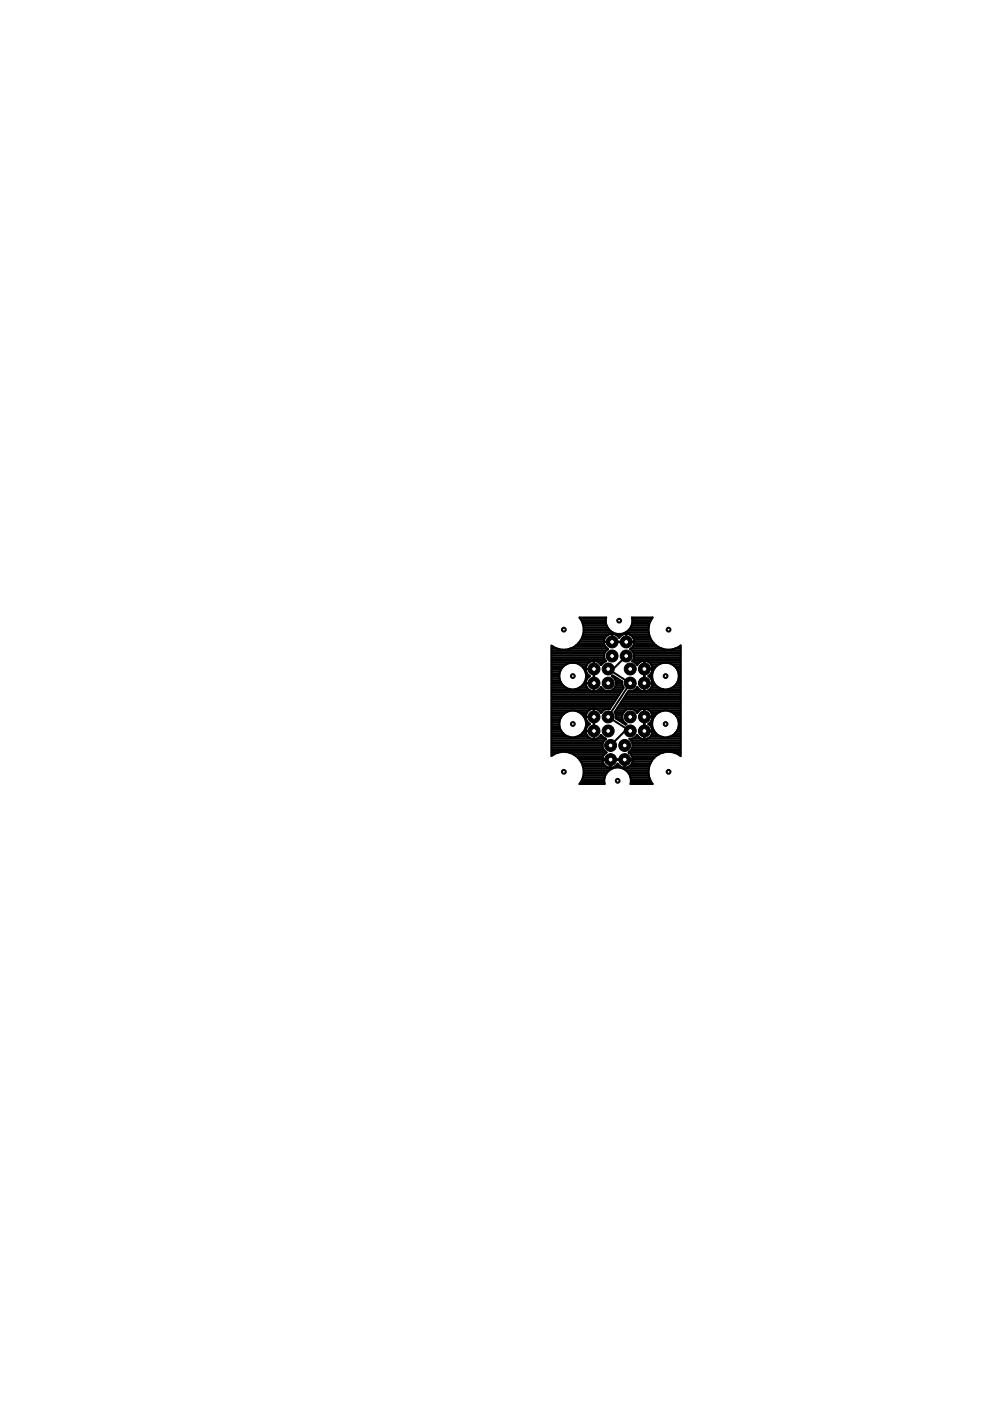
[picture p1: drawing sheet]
<svg xmlns="http://www.w3.org/2000/svg" width="210mm" height="297mm" viewBox="0 0 210 297" stroke-linecap="round" stroke-linejoin="round" font-family="sans-serif">
<g fill="none" stroke="#000" stroke-width=".42">
<path d="M116.9 137.5h1.2M116.9 139.7h11.3M116.9 139.4h11.2M116.9 139h11.2M116.9 138.6h11.2M116.9 138.3h11.4M116.9 137.9h11.7M116.9 137.1h.5M119.2 137.8h.1M119.2 137.8l-1.2-.3-1.1-.6v23.4l1.1-.6M120.5 137.7h.1M120.5 137.7l-1.3 .1"/>
<path d="M120.9 137.5h7.9M121.6 137.2h.1M121.6 137.2l-1.1 .5M121.7 137.1h6.7M122.2 136.8h6M122.6 136.4h.1M122.6 136.4l-1 .8M122.9 136h5.1M123 131.1h5.5M123.2 135.6h4.9M123.3 131.5h5.1M123.4 131.7h.1"/>
<path d="M123.4 135.4h.1M123.4 131.7l.3 1.2v1.2M123.4 135.4l-.8 1M123.4 135.3h4.8M123.4 131.9h5M123.5 134.9h5M123.5 132.3h5M123.6 134.5h5.5M123.7 132.6h4.9M123.7 134.1l-.3 1.3M123.7 134.1h6.3M123.7 133.8h5.7"/>
<path d="M123.7 133.4h5.4M123.7 133h5.1M128.1 136.4h-5.5M128.1 139.4a1.62 1.62 0 0 1 .8-1.8l-.7-.7-.2-.8h1.7v-1.7a1.73 1.73 0 0 0-1.7 1.7h6.5a1.73 1.73 0 0 0-1.7-1.7v1.7h1.7a1.82 1.82 0 0 1-.9 1.5 1.65 1.65 0 0 1 .8 1.8M128.1 139.4l.4 .8-.5 .2-.5 .5M129.7 136h.1M129.7 135.6h.1M129.7 135.3h.1M129.7 134.9h.1M129.7 134.5h.1M129.8 134.4a1.76 1.76 0 0 1 1.5 .8 1.83 1.83 0 0 1 1.4-.8v1.7h-2.9zM130.4 134.5h1.7"/>
<path d="M131 134.9h.5M132.5 134.1h5.1M132.7 136h.1M132.7 135.6h.1M132.7 135.3h.1M132.7 134.9h.1M132.7 134.5h.1M132.8 139.1l-2.8 2.7h-1.1l4.7 3-4.7 7.2 4.7 3h-1.1l-3.1 3.1M133.1 133.8h4.4M133.4 134.5h4.2M133.5 133.4h4M133.7 133h3.8"/>
<path d="M133.8 137.5h6.5M133.9 132.6h3.7M133.9 137.9h10.4M134 134.9h3.7M134 132.3h3.6M134 131.1h4.2M134.1 131.9h3.7M134.1 131.5h3.9M134.2 137.1h5.4M134.2 138.3h10.1M134.3 135.3h3.6M134.3 139.7h10"/>
<path d="M134.4 136.8h4.6M134.4 138.6h9.9M134.4 139.4l-.4 .8 .6 .2 .4 .5M134.4 139.4h9.9M134.4 139h9.9M134.4 135.6h3.7M134.5 136.4h4.1M134.5 136h3.8M137.7 132.2v.1M137.7 134.8h.1M137.7 132.2l-.2 1.3 .2 1.3M137.7 134.8l.5 1.1"/>
<path d="M138.2 131.1l-.5 1.1M138.2 131.1h.1M138.2 135.9h.1M138.2 131.1l.2-.2h-4.4a2.82 2.82 0 0 1-2.7 3.5 2.82 2.82 0 0 1-2.8-3.5h-5.6l.5 .8M138.2 135.9l.9 .9M139.1 136.8l1.1 .7 1.2 .3M139.1 136.8h.1M141.4 137.8h.1M142.7 137.7h.1M142.7 137.7l-1.3 .1M143.1 137.5h1.2M143.9 137.2h.1"/>
<path d="M143.9 137.2l.4-.4v23.5l-.4-.3M143.9 137.2l-1.2 .5M144 137.1h.3M116.9 160h.6M116.9 140.1h8.9M116.9 146.5h8.5M116.9 140.5h7.9M116.9 146.1h4M116.9 159.6h1.4M116.9 159.2h11.3M116.9 158.8h11.1M116.9 158.5h10.9"/>
<path d="M116.9 158.1h10.9M116.9 157.7h10.9M116.9 157.4h11M116.9 157h11.3M116.9 156.6h8.4M116.9 156.2h3.8M116.9 155.9h3M116.9 155.5h2.5M116.9 155.1h2.2M116.9 154.7h2M116.9 154.3h1.8M116.9 154h1.7"/>
<path d="M116.9 153.6h1.7M116.9 153.2h1.7M116.9 152.8h1.8M116.9 152.5h1.9M116.9 152.1h2.1M116.9 151.7h2.3M116.9 151.4h2.7M116.9 151h3.2M116.9 150.6h8M116.9 150.2h12.4M116.9 149.9h12.7M116.9 149.5h12.9"/>
<path d="M116.9 149.1h13.2M116.9 148.7h13.4M116.9 148.4h13.7M116.9 148h13.9M116.9 147.6h14.2M116.9 147.2h14.4M116.9 146.9h14.7M116.9 145.7h3.1M116.9 145.4h2.6M116.9 145h2.2M116.9 144.6h2M116.9 144.3h1.8"/>
<path d="M116.9 143.9h1.7M116.9 143.5h1.7M116.9 143.1h1.7M116.9 142.7h1.8M116.9 142.4h1.9M116.9 142h2M116.9 141.6h2.3M116.9 141.2h2.6M116.9 140.9h3.2M118 159.7h.1M119.2 141.6a2.84 2.84 0 0 0 .3 3.8 2.84 2.84 0 0 0 3.8 0 2.84 2.84 0 0 0 .4-3.8M119.2 159.4l-1.2 .3"/>
<path d="M119.2 159.4h.1M119.2 159.4l1.3 .1M120.5 159.5h.1M120.5 159.5l1.1 .5M120.7 159.6h7.8M121.1 140.5l-1.4 .6-.5 .5M121.6 160h6.5M121.6 160l1 .7M121.8 140.5l1.3 .6 .6 .5M122 146.1h2.8M122.1 156.2h2.6M122.7 151h1.8"/>
<path d="M122.8 140.9h1.7M122.9 145.7h1.5M123 155.9h1.4M123.3 151.4h1M123.3 141.2h1M123.4 145.4h.9M123.4 155.5h.9M123.6 151.7h.6M123.7 141.6h.5M123.7 145h.5M123.7 155.1h.5M123.9 152.1h.3"/>
<path d="M123.9 142h.3M123.9 144.6h.3M124 154.7h.2M124.1 152.5h.2M124.1 142.4h.2M124.1 154.3h.2M124.1 144.3h.2M124.2 152.8h.2M124.2 141.9h1.8v2.9h-1.8a1.79 1.79 0 0 1 .9-1.5 1.79 1.79 0 0 1-.9-1.4zM124.2 152h1.8v2.9h-1.8a1.73 1.73 0 0 1 .9-1.4 1.76 1.76 0 0 1-.9-1.5zM124.2 144.9h1.8v1.7a1.69 1.69 0 0 0 1.4-1 1.69 1.69 0 0 0 2.8 .4 1.69 1.69 0 0 0-.5-2.7l.2-.1 2 1.3v.7l.3 .6-2.9 4.5h-.7l-.6 .3M124.2 155.1l1.8-.1v1.7l.7-.2 .7-.7 .6 .6 .5 .2"/>
<path d="M124.2 144.9l.2 .7 .4 .5M124.2 142.7h.2M124.2 154h.3M124.2 143.9h.3M124.2 153.6h.7M124.2 153.2h.5M124.2 143.5h.6M124.2 143.1h.6M124.5 140.9a1.74 1.74 0 0 1 2.9 0M125.9 140.1v6.5l-1.1-.5M125.9 146.5h.1M125.9 140.5h.1"/>
<path d="M125.9 146.1h.1M125.9 156.6h.1M125.9 156.2h.1M125.9 155.9h.1M125.9 155.5h.1M125.9 155.1h.1M125.9 154.7h.1M125.9 154.3h.1M125.9 154h.1M125.9 153.6h.1M125.9 153.2h.1M125.9 152.8h.1"/>
<path d="M125.9 152.5h.1M125.9 152.1h.1M125.9 151.7h.1M125.9 151.4h.1M125.9 151h.1M125.9 150.6h.1M125.9 145.7h.1M125.9 145.4h.1M125.9 145h.1M125.9 144.6h.1M125.9 144.3h.1M125.9 143.9h.1"/>
<path d="M125.9 143.5h.1M125.9 143.1h.1M125.9 142.7h.1M125.9 142.4h.1M125.9 142h.1M125.9 141.6h.1M125.9 141.2h.1M125.9 140.9h.1M126 140.1v1.7h-1.8l.3-.9M126.1 140.1h2.3M126.4 146.5h2.1M126.6 156.6h1.8"/>
<path d="M127 150.6h.9M127 140.5h.9M127.1 146.1h.7M127.1 156.2h.7M127.3 151h.3M127.4 140.9v.1l.1-.1M127.4 140.9h.1M127.4 145.7h.1M127.4 155.9h.1M127.8 157.7a1.63 1.63 0 0 0 .8 1.8l-.6 .6-.3 .6M128 150.6l-.6 .6-.7-.8-.7-.1v1.7h-1.8a1.73 1.73 0 0 1 1.7-1.7v6.4a1.73 1.73 0 0 1-1.7-1.6M128.5 156.6l-.5 .5-.2 .6"/>
<path d="M128.5 156.6v.1M129.3 146.5h2.5M129.9 143.5h.5M130 146.1h2M130.3 151h1.9M130.3 143.9h.7M130.4 145.7h1.8M130.5 151.4h1.6M130.5 144.3h1M130.5 145.4h1.5M130.6 150.6h2M130.6 152.1h1.3"/>
<path d="M130.6 151.7h1.3M130.6 145h1.3M130.6 144.6h1.3M130.8 152.5h1.2M130.8 150.2h13.5M131 149.9h13.3M131.3 149.5h13M131.4 152.8h.7M131.5 149.1h12.8M131.8 148.7h12.5M132 153.2h.5M132 148.4h12.3"/>
<path d="M132.3 148h12M132.5 147.6h11.8M132.6 153.6h.1M132.8 147.2h11.5M133 146.9h11.3M133.2 146.5h.1M133.2 146.5l-2.9 4.5 .3 .7v.6l2 1.3M133.4 159.6h7.1M133.6 159.2h10.7M133.7 157h10.6M133.8 160h5.9M133.9 158.8h10.4"/>
<path d="M134 157.4h10.3M134 146.5h2.1M134.1 158.5h10.2M134.1 140.1h2.3M134.1 157.7a1.66 1.66 0 0 1-.8 1.8l.6 .6 .2 .6M134.1 158.1h10.2M134.1 157.7h10.2M134.1 156.6h1.9M134.6 150.6l.5 .6a1.72 1.72 0 0 1 1.4-.9v1.7h1.8a1.73 1.73 0 0 0-1.6-1.7v6.4a1.73 1.73 0 0 0 1.6-1.6M134.6 150.6a1.7 1.7 0 0 0-2.5 .5 1.7 1.7 0 0 0 .7 2.4l-.2 .1M134.6 150.6h1M134.6 140.5h.9"/>
<path d="M134.7 146.1h.7M134.7 156.2h.7M135 151h.2M135 140.9h.2M135 140.9l.1 .1 .1-.1M135 145.7h.1M135.1 155.9h.1M135.2 140.9a1.73 1.73 0 0 1 2.8 0M136.5 140.1v1.7h1.8l-.3-.9M136.5 152h1.8a1.7 1.7 0 0 1-.8 1.5 1.64 1.64 0 0 1 .8 1.4h-1.8zM136.5 146.5h.2M136.5 140.5h.2"/>
<path d="M136.5 146.1h.2M136.5 156.6h.2M136.5 156.2h.2M136.5 155.9h.2M136.5 155.5h.2M136.5 155.1h.2M136.5 154.7h.2M136.5 154.3h.2M136.5 154h.2M136.5 153.6h.2M136.5 153.2h.2M136.5 152.8h.2"/>
<path d="M136.5 152.5h.2M136.5 152.1h.2M136.5 151.7h.2M136.5 151.4h.2M136.5 151h.2M136.5 150.6h.2M136.5 145.7h.2M136.5 145.4h.2M136.5 145h.2M136.5 144.6h.2M136.5 144.3h.2M136.5 143.9h.2"/>
<path d="M136.5 143.5h.2M136.5 143.1h.2M136.5 142.7h.2M136.5 142.4h.2M136.5 142h.2M136.5 141.6h.2M136.5 141.2h.2M136.5 140.9h.2M136.7 140.1v6.5a1.69 1.69 0 0 0 1.5-1.2M136.8 140.1h7.5M137.1 146.5h7.2M137.2 156.6h7.1"/>
<path d="M137.6 153.6h.7M137.6 150.6h6.7M137.7 140.5h6.6M137.7 143.5h.6M137.8 146.1h2.8M137.8 143.1h.5M137.8 156.2h2.6M137.8 153.2h.5M138 154h.3M138 151h1.8M138 143.9h.3M138 140.9h1.7"/>
<path d="M138.1 145.7h1.5M138.1 142.7h.2M138.1 155.9h1.5M138.1 152.8h.2M138.2 154.3h.2M138.2 151.4h1.1M138.2 144.3h.2M138.2 141.2h1M138.2 142.4l.1-.5h-1.8v2.9h1.8l-.3-.9M138.2 142.4l-.2 .4-.5 .5 .5 .6M138.2 145.4h.9M138.2 142.4h.3"/>
<path d="M138.3 155.5h.8M138.3 152.5h.2M138.3 154.7h.3M138.3 151.7h.6M138.3 144.6h.3M138.3 141.6h.5M138.3 144.9h-1.8v1.7a1.63 1.63 0 0 1-1.4-1 1.63 1.63 0 0 1-1.8 .9M138.3 155.1l-1.8-.1v1.7a1.63 1.63 0 0 1-1.4-.9 1.6 1.6 0 0 1-1.7 .9l.5 .4 .2 .6M138.3 144.9l-.1 .5M138.3 155.1h.5M138.3 152.1h.3M138.3 145h.5"/>
<path d="M138.3 142h.3M140.2 159.7h.1M140.2 159.7l-1.1 .6M140.7 140.5a2.84 2.84 0 0 0-2.3 3.7 2.84 2.84 0 0 0 4 1.7 2.84 2.84 0 0 0 1-4.3M141.4 159.4h.1M141.4 159.4l-1.2 .3M141.4 159.4l1.3 .1M141.5 140.5l1.3 .6 .6 .5M141.6 146.1h2.7M141.8 156.2h2.5M142.4 151h1.9M142.5 140.9h1.8"/>
<path d="M142.6 145.7h1.7M142.7 155.9h1.6M142.7 159.5h.1M142.7 159.5l1.2 .5M142.9 159.6h1.4M142.9 151.4h1.4M143 141.2h1.3M143.1 145.4h1.2M143.1 155.5h1.2M143.3 151.7h1M143.4 141.6h.9M143.4 145h.9"/>
<path d="M143.4 155.1h.9M143.6 152.1h.7M143.6 142h.7M143.6 144.6h.7M143.6 154.7h.7M143.7 152.5h.6M143.8 142.4h.5M143.8 154.3h.5M143.8 144.3h.5M143.8 152.8h.5M143.8 142.7h.5M143.9 160h.4"/>
<path d="M143.9 143.9h.4M143.9 154h.4M143.9 153.6h.4M143.9 153.2h.4M143.9 143.5h.4M143.9 143.1h.4M122.1 160.3h5.8M122.6 160.7h5.1M122.6 160.7v.1M122.6 160.7l.8 1.1M122.9 161.1h15.4M123 165.9h5.1"/>
<path d="M123.1 161.5h4.7M123.3 165.6h4.8M123.4 161.8h.1M123.4 165.5h.1M123.4 161.8l.3 1.2v1.3l-.3 1.2M123.4 161.8h4.5M123.4 165.2h4.7M123.5 162.2h4.7M123.6 164.8h4.6M123.6 162.6h5.1M123.7 164.5h4.6M123.7 163h6.1"/>
<path d="M123.7 164.1h4.8M123.7 163.7h5.1M123.7 163.3h5.5M127.7 161.1l.2 .7M127.7 160.7v.3h1.7v1.8l-.7-.2-.6-.4M127.9 161.8l.2 .4M128.3 164.5l-.2 .7 .1 1h-5.3l.5-.7M128.3 164.5a2.84 2.84 0 0 1 2.6-1.8 2.84 2.84 0 0 1 2.7 1.8M129.4 162.6h.1M129.4 162.2h.1M129.4 161.8h.1M129.4 161.5h.1"/>
<path d="M129.5 161h2.9v1.8a1.7 1.7 0 0 1-1.5-.9 1.64 1.64 0 0 1-1.4 .9zM130.2 162.6h1.5M130.7 162.2h.5M132.1 163h5.5M132.4 162.6h.1M132.4 162.2h.1M132.4 161.8h.1M132.4 161.5h.1M132.7 163.3h4.8M133.1 163.7h4.4M133.2 162.6h4.4M133.3 164.1h4.2"/>
<path d="M133.6 164.5l.2 .7-.1 1h4.7l-.7-1.3M133.6 164.5h4M133.7 164.8h3.9M133.7 162.2h4.1M133.8 165.9h4.4M133.8 165.6h4.2M133.8 165.2h4M134 161.8l-.2 .4M134 161.8h3.9M134.1 161.5h4M134.1 160.7l.1 .3h-1.7v1.8l.7-.2 .6-.4M134.1 160.7h4.6"/>
<path d="M134.2 161.1l-.2 .7M137.7 162.4h.1M137.7 164.9h.1M137.7 162.4l-.2 1.2 .2 1.3M138.2 161.2v.1M138.2 161.2l-.5 1.2M139.1 160.3l-.9 .9M139.1 160.3h-5.1"/>
<circle cx="121.4" cy="153.5" r="2.85"/>
<circle cx="141.1" cy="153.5" r="2.84"/>
</g>
<circle cx="133.6" cy="152" r="1.27" fill="#000" stroke="#000" stroke-width=".21"/>
<circle cx="133.6" cy="152" r=".51" fill="#fff" stroke="#000" stroke-width=".21"/>
<circle cx="133.6" cy="155" r="1.27" fill="#000" stroke="#000" stroke-width=".21"/>
<circle cx="133.6" cy="155" r=".51" fill="#fff" stroke="#000" stroke-width=".21"/>
<circle cx="136.6" cy="152" r="1.27" fill="#000" stroke="#000" stroke-width=".21"/>
<circle cx="136.6" cy="152" r=".51" fill="#fff" stroke="#000" stroke-width=".21"/>
<circle cx="136.6" cy="155" r="1.27" fill="#000" stroke="#000" stroke-width=".21"/>
<circle cx="136.6" cy="155" r=".51" fill="#fff" stroke="#000" stroke-width=".21"/>
<circle cx="132.5" cy="158.1" r="1.27" fill="#000" stroke="#000" stroke-width=".21"/>
<circle cx="132.5" cy="158.1" r=".51" fill="#fff" stroke="#000" stroke-width=".21"/>
<circle cx="129.5" cy="158.1" r="1.27" fill="#000" stroke="#000" stroke-width=".21"/>
<circle cx="129.5" cy="158.1" r=".51" fill="#fff" stroke="#000" stroke-width=".21"/>
<circle cx="132.5" cy="161.1" r="1.27" fill="#000" stroke="#000" stroke-width=".21"/>
<circle cx="132.5" cy="161.1" r=".51" fill="#fff" stroke="#000" stroke-width=".21"/>
<circle cx="129.5" cy="161.1" r="1.27" fill="#000" stroke="#000" stroke-width=".21"/>
<circle cx="129.5" cy="161.1" r=".51" fill="#fff" stroke="#000" stroke-width=".21"/>
<circle cx="128.9" cy="155" r="1.27" fill="#000" stroke="#000" stroke-width=".21"/>
<circle cx="128.9" cy="155" r=".51" fill="#fff" stroke="#000" stroke-width=".21"/>
<circle cx="128.9" cy="152" r="1.27" fill="#000" stroke="#000" stroke-width=".21"/>
<circle cx="128.9" cy="152" r=".51" fill="#fff" stroke="#000" stroke-width=".21"/>
<circle cx="125.9" cy="155" r="1.27" fill="#000" stroke="#000" stroke-width=".21"/>
<circle cx="125.9" cy="155" r=".51" fill="#fff" stroke="#000" stroke-width=".21"/>
<circle cx="125.9" cy="152" r="1.27" fill="#000" stroke="#000" stroke-width=".21"/>
<circle cx="125.9" cy="152" r=".51" fill="#fff" stroke="#000" stroke-width=".21"/>
<circle cx="133.6" cy="141.8" r="1.27" fill="#000" stroke="#000" stroke-width=".21"/>
<circle cx="133.6" cy="141.8" r=".51" fill="#fff" stroke="#000" stroke-width=".21"/>
<circle cx="133.6" cy="144.8" r="1.27" fill="#000" stroke="#000" stroke-width=".21"/>
<circle cx="133.6" cy="144.8" r=".51" fill="#fff" stroke="#000" stroke-width=".21"/>
<circle cx="136.6" cy="141.8" r="1.27" fill="#000" stroke="#000" stroke-width=".21"/>
<circle cx="136.6" cy="141.8" r=".51" fill="#fff" stroke="#000" stroke-width=".21"/>
<circle cx="136.6" cy="144.8" r="1.27" fill="#000" stroke="#000" stroke-width=".21"/>
<circle cx="136.6" cy="144.8" r=".51" fill="#fff" stroke="#000" stroke-width=".21"/>
<circle cx="128.9" cy="144.8" r="1.27" fill="#000" stroke="#000" stroke-width=".21"/>
<circle cx="128.9" cy="144.8" r=".51" fill="#fff" stroke="#000" stroke-width=".21"/>
<circle cx="128.9" cy="141.8" r="1.27" fill="#000" stroke="#000" stroke-width=".21"/>
<circle cx="128.9" cy="141.8" r=".51" fill="#fff" stroke="#000" stroke-width=".21"/>
<circle cx="125.9" cy="144.8" r="1.27" fill="#000" stroke="#000" stroke-width=".21"/>
<circle cx="125.9" cy="144.8" r=".51" fill="#fff" stroke="#000" stroke-width=".21"/>
<circle cx="125.9" cy="141.8" r="1.27" fill="#000" stroke="#000" stroke-width=".21"/>
<circle cx="125.9" cy="141.8" r=".51" fill="#fff" stroke="#000" stroke-width=".21"/>
<circle cx="129.8" cy="139.1" r="1.27" fill="#000" stroke="#000" stroke-width=".21"/>
<circle cx="129.8" cy="139.1" r=".51" fill="#fff" stroke="#000" stroke-width=".21"/>
<circle cx="132.8" cy="139.1" r="1.27" fill="#000" stroke="#000" stroke-width=".21"/>
<circle cx="132.8" cy="139.1" r=".51" fill="#fff" stroke="#000" stroke-width=".21"/>
<circle cx="129.8" cy="136.1" r="1.27" fill="#000" stroke="#000" stroke-width=".21"/>
<circle cx="129.8" cy="136.1" r=".51" fill="#fff" stroke="#000" stroke-width=".21"/>
<circle cx="132.8" cy="136.1" r="1.27" fill="#000" stroke="#000" stroke-width=".21"/>
<circle cx="132.8" cy="136.1" r=".51" fill="#fff" stroke="#000" stroke-width=".21"/>
<circle cx="141.8" cy="133.5" r=".51" fill="#000" stroke="#000" stroke-width=".21"/>
<circle cx="141.8" cy="133.5" r=".3" fill="#fff" stroke="#000" stroke-width=".21"/>
<circle cx="119.5" cy="133.5" r=".51" fill="#000" stroke="#000" stroke-width=".21"/>
<circle cx="119.5" cy="133.5" r=".3" fill="#fff" stroke="#000" stroke-width=".21"/>
<circle cx="141.8" cy="163.6" r=".51" fill="#000" stroke="#000" stroke-width=".21"/>
<circle cx="141.8" cy="163.6" r=".3" fill="#fff" stroke="#000" stroke-width=".21"/>
<circle cx="119.5" cy="163.6" r=".51" fill="#000" stroke="#000" stroke-width=".21"/>
<circle cx="119.5" cy="163.6" r=".3" fill="#fff" stroke="#000" stroke-width=".21"/>
<circle cx="131" cy="165.5" r=".51" fill="#000" stroke="#000" stroke-width=".21"/>
<circle cx="131" cy="165.5" r=".3" fill="#fff" stroke="#000" stroke-width=".21"/>
<circle cx="141.1" cy="153.5" r=".51" fill="#000" stroke="#000" stroke-width=".21"/>
<circle cx="141.1" cy="153.5" r=".3" fill="#fff" stroke="#000" stroke-width=".21"/>
<circle cx="141.1" cy="143.3" r=".51" fill="#000" stroke="#000" stroke-width=".21"/>
<circle cx="141.1" cy="143.3" r=".3" fill="#fff" stroke="#000" stroke-width=".21"/>
<circle cx="131.3" cy="131.6" r=".51" fill="#000" stroke="#000" stroke-width=".21"/>
<circle cx="131.3" cy="131.6" r=".3" fill="#fff" stroke="#000" stroke-width=".21"/>
<circle cx="121.5" cy="143.3" r=".51" fill="#000" stroke="#000" stroke-width=".21"/>
<circle cx="121.5" cy="143.3" r=".3" fill="#fff" stroke="#000" stroke-width=".21"/>
<circle cx="121.5" cy="153.5" r=".51" fill="#000" stroke="#000" stroke-width=".21"/>
<circle cx="121.5" cy="153.5" r=".3" fill="#fff" stroke="#000" stroke-width=".21"/>
</svg>
